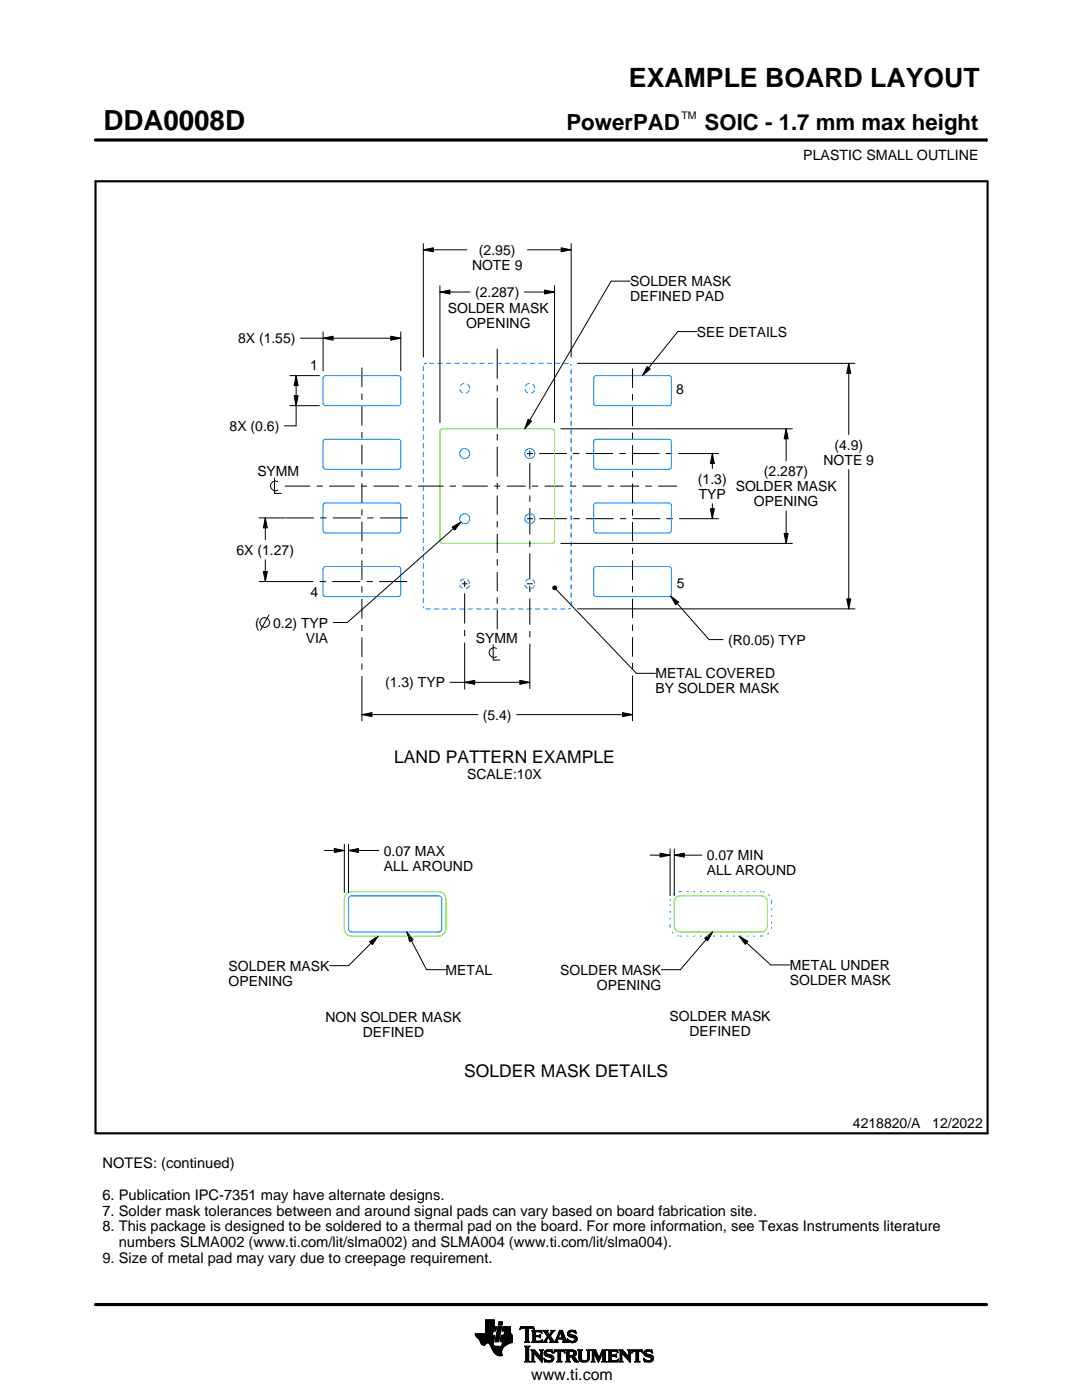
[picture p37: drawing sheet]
<svg xmlns="http://www.w3.org/2000/svg" width="216mm" height="279mm" viewBox="0 0 216 279" stroke-linecap="round" stroke-linejoin="round" font-family="sans-serif">
<defs><g id="words">
<text font-size="5.5" x="20.6" y="26">DDA0008D</text>
<text font-size="5.3" x="125.5" y="17.4">EXAMPLE BOARD LAYOUT</text>
<g font-size="4.4">
<text x="113" y="26">PowerPAD</text>
<text x="140.6" y="26">SOIC - 1.7 mm max height</text>
</g>
<g font-size="3.5">
<text x="78.7" y="152.2">LAND PATTERN EXAMPLE</text>
<text x="92.6" y="214.9">SOLDER MASK DETAILS</text>
</g>
<text font-size="3.2" x="106" y="275.3">www.ti.com</text>
<g font-size="2.9">
<text x="20.5" y="233.2">NOTES: (continued)</text>
<text x="20.5" y="239.5">6. Publication IPC-7351 may have alternate designs.</text>
<text x="20.5" y="242.6">7. Solder mask tolerances between and around signal pads can vary based on board fabrication site.</text>
<text x="20.5" y="245.8">8. This package is designed to be soldered to a thermal pad on the board. For more information, see Texas Instruments literature</text>
<text x="23.7" y="248.9">numbers SLMA002 (www.ti.com/lit/slma002) and SLMA004 (www.ti.com/lit/slma004).</text>
<text x="20.5" y="252.1">9. Size of metal pad may vary due to creepage requirement.</text>
</g>
<g font-size="2.8">
<text x="160.3" y="32">PLASTIC SMALL OUTLINE</text>
<text x="94.2" y="53.9">NOTE 9</text>
<text x="95.6" y="50.9">(2.95)</text>
<text x="94.8" y="59.3">(2.287)</text>
<text x="125.7" y="57.1">SOLDER MASK</text>
<text x="89.4" y="62.4">SOLDER MASK</text>
<text x="93" y="65.4">OPENING</text>
<text x="125.7" y="60.1">DEFINED PAD</text>
<text x="47.5" y="68.5">8X (1.55)</text>
<text x="139.1" y="67.2">SEE DETAILS</text>
<text x="61.9" y="73.9">1</text>
<text x="134.9" y="78.6">8</text>
<text x="45.8" y="86">8X (0.6)</text>
<text x="166.5" y="89.7">(4.9)</text>
<text x="51.3" y="95">SYMM</text>
<text x="152.4" y="95">(2.287)</text>
<text x="164.3" y="92.7">NOTE 9</text>
<text x="139.3" y="96.5">(1.3)</text>
<text x="139.4" y="99.5">TYP</text>
<text x="146.8" y="98">SOLDER MASK</text>
<text x="150.4" y="101">OPENING</text>
<text x="47.2" y="110.7">6X (1.27)</text>
<text x="62" y="119.1">4</text>
<text x="135" y="117.4">5</text>
<text x="50.9" y="125.2">(</text>
<text x="54.5" y="125.2">0.2) TYP</text>
<text x="61" y="128.2">VIA</text>
<text x="95" y="128.2">SYMM</text>
<text x="145.3" y="128.6">(R0.05) TYP</text>
<text x="76.9" y="137.2">(1.3) TYP</text>
<text x="130.8" y="135.4">METAL COVERED</text>
<text x="96.3" y="143.6">(5.4)</text>
<text x="130.8" y="138.4">BY SOLDER MASK</text>
<text x="93.2" y="155.4">SCALE:10X</text>
<text x="76.6" y="170.7">0.07 MAX</text>
<text x="76.6" y="173.7">ALL AROUND</text>
<text x="141" y="171.7">0.07 MIN</text>
<text x="141" y="174.7">ALL AROUND</text>
<text x="45.6" y="193.7">SOLDER MASK</text>
<text x="45.6" y="196.7">OPENING</text>
<text x="88.9" y="194.5">METAL</text>
<text x="111.8" y="194.5">SOLDER MASK</text>
<text x="119.1" y="197.5">OPENING</text>
<text x="157.6" y="193.6">METAL UNDER</text>
<text x="157.6" y="196.6">SOLDER MASK</text>
<text x="133.6" y="203.8">SOLDER MASK</text>
<text x="64.9" y="204">NON SOLDER MASK</text>
<text x="72.4" y="207">DEFINED</text>
<text x="137.6" y="206.8">DEFINED</text>
<text x="170.2" y="225.2">4218820/A</text>
<text x="186" y="225.2">12/2022</text>
</g>
<text font-size="2.1" x="136" y="23.8">TM</text>
</g></defs>
<g fill="none" stroke="#000" stroke-width=".2">
<path d="M19.1 27.9h177.7M196.8 27.7v.5M84.5 49.9l2-.4v.8zM84.5 48.6v22.7M84.5 49.9h8.7M87.8 58.3l2-.4v.8zM87.8 57v27.3M87.8 58.3h6M104.6 58.3h6.1M105.3 49.9h8.7M108.7 57.9l2 .4-2 .4zM110.7 57v27.3"/>
<path d="M112 49.5l2 .4-2 .4zM114 48.6v22.7M125.7 56.1h-3.8l-17.2 29.5M57.8 75h5.9M58.7 79h.8l-.4 2zM59.1 75l.4 2h-.8zM59.1 75v10h-2.3M60 67.5h20M64.5 67.5l2-.4v.8zM64.5 66.2v7.8M72.2 73.4v3.9M72.2 78.5v1.3"/>
<path d="M78 67.1l2 .4-2 .4zM80 66.2v7.8M99.2 69.6v6M99.2 76.9v1.2M99.2 79.4v6M115.2 72.5h55.4M126.2 73.5v3.9M126.2 78.7v1.2M129.1 73.2l.6 .5-1.5 1.3zM139.1 66.2h-3.8l-7.1 8.8M169.4 72.5l.4 2h-.8zM169.4 72.5v14.2"/>
<path d="M54.8 95.4v3.1h1.3M55.5 96.1a.98 .98 0 0 0-1.5 .9 .98 .98 0 0 0 1.5 .8M56.8 97h5.1M57.8 81h5.9M63.2 97h1.2M65.7 97h5.1M72 97h1.3M72.2 81.1v3.9M72.2 86.2v1.3M72.2 88.7v4M72.2 93.9v1.3M72.2 96.4v4"/>
<path d="M74.5 97h5.1M80.9 97h1.2M83.4 97h5.1M89.7 97h1.3M92.2 97h5.1M98.6 97h1.2M99.2 86.6v1.3M99.2 89.1v6M99.2 96.4v1.2M99.2 98.9v3.8M101.1 97h3.8M105.2 90.5h1.1"/>
<path d="M105.4 83.7l.7 .4-1.4 1.5zM105.7 90v1.1M105.7 92.4v5.2M105.7 98.9v1.3M106.1 97h1.3M107.6 90.5h5.5M108.7 97h3.7M111.9 85.6h46.2M113.7 97h1.3M114.3 90.5h1.3M116.2 97h3.8M116.9 90.5h5.4"/>
<path d="M121.3 97h1.2M123.6 90.5h1.3M123.8 97h3.7M126.1 90.5h5.5M126.2 81.2v3.9M126.2 86.3v1.3M126.2 88.8v3.9M126.2 94v1.3M126.2 96.5v3.9M128.8 97h1.3M131.3 97h3.8M132.9 90.5h1.2"/>
<path d="M135.4 90.5h8M142.1 90.5l.4 2h-.8zM142.1 90.5v3M156.9 85.6l.4 2h-.8zM156.9 85.6v6.4M169.4 93.7v27.8M51.7 116.1h10.8M51.7 103.4h5.2M52.5 114.1h.8l-.4 2zM52.9 103.4l.4 2h-.8zM52.9 103.4v4.3M52.9 111.7v4.4"/>
<path d="M57 103.4h5.6M63.8 116.1h1.2M63.9 103.4h1.3M66.3 116.1h5.6M66.4 103.4h5.6M72.2 101.6v1.3M72.2 104.1v4M72.2 109.3v1.3M72.2 111.8v4M72.2 117v1.3M72.2 119.5v3.9M73.1 116.1h1.3"/>
<path d="M73.3 103.4h1.2M75.7 116.1h5.6M75.8 103.4h5.6M90.2 105.2l1.8-1-1.3 1.6zM92 104.2l-22.7 20h-2.8M92.2 116.5h1.1M92.7 116v1.1M92.7 118.4v6.1M99.2 104v1.3M99.2 106.5v3.9M99.2 111.6v1.3M99.2 114.1v3.9"/>
<path d="M99.2 119.2v1.3M105.1 116.5h1.2M105.2 103.5h1.1M105.7 101.4v5.3M105.7 107.9v1.3M105.7 110.4v5.3M105.7 116.9v1.3M105.7 119.4v5.3M107.6 103.5h5.5M110.3 117.1l.3-.2 .3 .1 .2 .3-.2 .3-.3 .1-.3-.2zM111 117.6l16 16.8h3.8M111.9 108.4h46.2"/>
<path d="M114.4 103.5h1.3M116.9 103.5h5.5M123.7 103.5h1.3M126.2 103.5h5.5M126.2 101.7v1.2M126.2 104.2v3.9M126.2 109.3v1.3M126.2 111.8v3.9M126.2 117v1.2M126.2 119.5v3.9M133 103.5h1.3M133.8 118.9l1.6 1.3-.6 .5z"/>
<path d="M133.8 118.9l7.7 8.7h2.8M135.5 103.5h7.9M141.7 101.5h.8l-.4 2zM142.1 100.5v3M156.5 106.4h.8l-.4 2zM156.9 102v6.4M169 119.5h.8l-.4 2zM53.7 122.7l-1.7 3M72.2 124.7v1.3M72.2 127.2v3.9M72.2 132.4v1.3M72.2 134.9v9"/>
<path d="M89.8 136.2h15.9M92.7 136.2l2-.4v.8zM92.7 125.7v1.3M92.7 128.2v9.4M98.4 128.6v3.1h1.3M99.1 129.4a.98 .98 0 0 0-1.5 .8 .98 .98 0 0 0 1.5 .9M99.2 121.7v3.9M103.7 135.8l2 .4-2 .4zM105.7 125.9v1.3M105.7 128.5v8.9M115.2 121.5h55.4M126.2 138.8v5.1"/>
<path d="M126.2 124.6v1.3M126.2 127.2v3.8M126.2 132.3v1.3M126.2 134.8v3.9M72.2 142.6l2-.4v.8zM72.2 142.6h23.1M103.1 142.6h23.1M124.2 142.2l2 .4-2 .4zM64.7 169.7h4M66.7 169.3l2 .4-2 .4zM68.7 168.5v9.6M69.5 169.7l2-.4v.8z"/>
<path d="M69.5 168.5v9.6M69.5 169.7h6.1M129.7 170.7h4M131.7 170.3l2 .4-2 .4zM133.7 169.4v9.3M134.5 170.7l2-.4v.8zM134.5 169.4v9.3M134.5 170.7h5.5M73.8 188l1.7-1.2-1.2 1.7zM75.5 186.8l-5.9 5.9h-3.8M81.2 186l1.3 1.6-.8 .3zM81.2 186l3.9 7.5h3.8"/>
<path d="M140.6 187.2l1.6-1.2-1 1.8zM142.2 186l-6.4 7.5h-3.8M147.5 186.8l1.7 1.1-.5 .6zM147.5 186.8l6.3 5.8h3.8M94.8 266.2h3.5M94.8 266.3h3.5M94.9 266.4h3.3M94.9 266.5h3.8l-.2 1.2M94.9 266.5h3.8M95 266.6h3.7M95 266.7h3.7M95.1 266.8h3.6"/>
<path d="M95.2 266.9h3.4M95.3 267h3.3M95.4 267.1h3.2M95.5 267.2h3.1M95.6 267.3h3M95.7 267.4h2.8M95.7 267.5h2.8M95.8 267.6h2.7M95.8 267.7h2.7M95.9 267.8h2.6M95.9 267.9h2.5M95.9 268h2.5"/>
<path d="M96 268h1.1M96 268.1h1M96.1 268.2h.8M96.1 268.3h.7M96.2 268.4h.6M96.3 268.4h.4M96.9 266.1h1.4M96.9 266h1.4M96.9 265.9h1.4M96.9 265.8h1.5M96.9 265.7h1.5M96.9 264.7l2.2 .1-.2 .9h-.5l-.2 .8"/>
<path d="M96.9 265.6h2M96.9 265.5h2M96.9 265.4h2M96.9 265.3h2.1M96.9 265.2h2.1M96.9 265.1h2.1M96.9 265h2.1M96.9 264.9h2.1M96.9 264.8h2.2M96.9 264.6h1.7M96.9 264.5h1.7M96.9 264.4h1.7"/>
<path d="M96.9 264.3h1.7M96.9 264.2h1.7M96.9 264.1h1.7M96.9 264h1.7M96.9 263.9h1.7M96.9 263.8h1.7M96.9 263.7h1.7M96.9 263.6h1.7M96.9 263.5h1.7M96.9 263.4h1.7M97.5 268h.9M97.6 268.1h.8"/>
<path d="M97.7 268.2h.7M97.7 268.3h.7M97.8 268.4h.6M97.9 268.5h.6M97.9 268.6h.7M98 268.7h1.1M98 268.8h2.6M98 268.8h2.5M98.1 268.9h2.3M98.1 269h2.3M98.1 269.1h2.2M98.2 269.2h2.1"/>
<path d="M98.2 269.2h2M98.2 269.3h2M98.3 269.4h1.9M98.3 269.5h1.8M98.4 269.6h1.7M98.4 268v.4l.3 .2 2 .1M98.5 269.7h1.6M98.5 267.7l-.1 .3M98.5 269.8h1.6M98.6 269.9h1.5M98.6 264.8v-1.4h-1.7v2.8h-2.1l.1 .3 .8 .9 .6 1h.4l.5-.4 .4 .1 1 1.8 .8 .6h.8l-.1-1.1 .8-.9M98.6 270h1.5"/>
<path d="M98.7 270h1.4M98.8 270.1h1.3M98.8 267.7h.7M98.8 267.6h.7M98.8 267.5h.7M98.9 270.2h1.2M98.9 267.4h.7M98.9 267.3h.7M98.9 267.2h.7M98.9 267.1h.7M98.9 267h.7M98.9 270.3h1.3"/>
<path d="M99 266.9h.6M99 266.9h.7M99 266.8h.7M99 266.7h.7M99 266.6h.7M99 266.5h.7M99.1 270.4h1.1M99.1 266.4h.7M99.1 266.3h.7M99.1 266.2h.7M99.1 266.1h.7M99.1 266h.7"/>
<path d="M99.2 265.9h.7M99.2 265.8h.7M99.2 270.4h1M99.2 265.7h.7M99.2 265.6h.7M99.2 265.5h.7M99.3 265.4h.6M99.3 265.4h.7M99.3 265.3h.7M99.3 265.2h.7M99.3 265.1h.7M99.3 265h.7"/>
<path d="M99.4 270.5h.8M99.4 264.9h.7M99.4 264.8h.7M99.4 264.8h.7l-.6 3h-.7zM99.4 264.5l.2-.7h.7l-.2 .7h-.7M99.5 264.4h.6M99.5 264.3h.7M99.5 264.2h.7M99.5 264.1h.7M99.5 264h.7M99.5 263.9h.7M99.6 263.8h.7"/>
<path d="M99.8 270.6h.1M99.8 267.7h2.4M99.8 267.6h2.4M99.8 267.5h2.4M99.9 267.4h2.3M99.9 267.3h2.3M99.9 267.2h2.3M99.9 267.1h2.3M99.9 267h2.3M99.9 266.9h2.3M100 266.9h2.2M100 266.8h2.2"/>
<path d="M100 266.7h2.2M100 266.6h2.2M100 266.5h2.2M100.1 268.6h.7M100.2 268.5h.7M100.2 268.4h.8M100.2 268.4h.9M100.2 268.3h1M100.2 268.2h1.2M100.2 265.6h1.6M100.2 268.1h1.4M100.2 265.5h1.6"/>
<path d="M100.2 268h1.6M100.3 265.4h1.5M100.3 268h1.7M100.3 267.9h1.9M100.3 265.3h1.5M100.3 267.8h1.9M100.3 265.2h1.5M100.3 265.1h1.5M100.3 265h1.5M100.4 264.9h1.4M100.4 264.8h1.4M100.6 266.5l.1-.8h-.5l.2-.9h1.4l.1 1.1 .3 .6v1.4l-1.3 .6"/>
<path d="M100.6 266.4h1.5M100.6 266.3h1.4M100.6 266.2h1.4M100.6 266.1h1.3M100.7 266h1.2M100.7 265.9h1.2M100.7 265.8h1.1M100.7 265.7h1.1M102.2 266.5h-2.2l-.2 1.1 .1 .2h.4l-.2 .9M103.7 265.3h.1M103.8 265.2h.2M103.8 265h2.8"/>
<path d="M103.8 264.9h2.7M103.9 264.8h2.6M104.7 267.8h1M104.7 271.8h1.1M104.7 268.7h1M104.8 267.7h.7M104.8 271.7h.8M104.9 265.2h.6M104.9 268.9h.6M104.9 267.6h.6M104.9 267.5l-.2 .3M104.9 267.5h.6"/>
<path d="M104.9 267.4h.6M104.9 267.3h.6M104.9 267.2h.6M104.9 267.1h.6M104.9 267h.6M104.9 266.8h.6M104.9 266.7h.6M104.9 266.6h.6M104.9 266.5h.6M104.9 266.4h.6M104.9 266.3h.6M104.9 266.2h.6"/>
<path d="M104.9 266.1h.6M104.9 265.9h.6M104.9 265.8h.6M104.9 265.7h.6M104.9 265.6h.6M104.9 265.5h.6M104.9 265.4h.6M104.9 265.3h.6M104.9 271.5h.6M104.9 269h.6M104.9 271.4h.6M104.9 271.4v-2.4l-.2-.4h1.1l-.3 .4v2.4"/>
<path d="M104.9 271.4l-.2 .4h1.1l-.3-.4M104.9 271.3h.6M104.9 271.2h.6M104.9 271.1h.6M104.9 271h.6M104.9 270.9h.6M104.9 270.8h.6M104.9 270.6h.6M104.9 270.5h.6M104.9 270.4h.6M104.9 270.3h.6M104.9 270.2h.6"/>
<path d="M104.9 270.1h.6M104.9 270h.6M104.9 269.9h.6M104.9 269.8h.6M104.9 269.6h.6M104.9 269.5h.6M104.9 269.4h.6M104.9 269.3h.6M104.9 269.2h.6M104.9 269.1h.6M105.5 267.5l.2 .3M105.5 267.5v-2.3l.7-.1 .4 .3-.1-.6h-2.6l-.1 .6 .4-.3 .7 .1v2.3"/>
<path d="M105.7 267.8h-1M105.9 271.8h.8M105.9 269.4h.8M106.1 269.5h.7M106.1 267.8h2M106.1 271.7h.5M106.2 269.6h.7M106.2 271.5h.3M106.2 265.6h1.8M106.2 269.8h.8M106.2 271.4h.3M106.2 271.4l-.3 .4h.8l-.2-.4"/>
<path d="M106.2 271.3h.3M106.2 271.2h.3M106.2 271.1h.3M106.2 271h.3M106.2 270.9h.3M106.2 270.8h.3M106.2 270.6h.3M106.2 270.5h.3M106.2 270.4h.3M106.2 270.3h.3M106.2 270.2h.3M106.2 270.1h.3"/>
<path d="M106.2 270h1M106.2 269.9h.9M106.2 269.8v1.6M106.2 269.8l-.3-.4h.8l1.2 1.4M106.3 267.7h1.8M106.3 265.7h1.8M106.3 267.6h.6M106.3 265.8h.6M106.3 267.5l-.2 .3M106.3 267.5h.5M106.3 267.4h.5M106.3 267.3h.5"/>
<path d="M106.3 267.2h.5M106.3 267.1h.5M106.3 267h.5M106.3 266.8h.5M106.3 266.7h1.6M106.3 266.6h1.6M106.3 266.5h.5M106.3 266.4h.5M106.3 266.3h.5M106.3 266.2h.5M106.3 266.1h.5M106.3 265.9h.5"/>
<path d="M106.4 265.2h.2M106.5 270h.1M106.5 270v1.4M106.5 265.3h.1M106.6 270.1h.7M106.7 270.2h.7M106.8 270.3h.7M106.8 265.9l.2-.1h.6l.6 .2-.2-.5h-1.9l.2 .3v1.7M106.8 265.9v.6h.8l.3-.2v.7M106.9 270.4h.7M107 270.5h.7M107.1 270.6h.7"/>
<path d="M107.2 270.8h1M107.3 270.9h.9M107.4 271h.8M107.5 271.1h.7M107.6 271.2h.6M107.6 266.5h.3M107.7 271.3h.5M107.7 269.4h.7M107.7 266.8h.2M107.7 267.6h.5M107.8 266.4h.1M107.8 271.4h.4"/>
<path d="M107.8 267h.1M107.8 265.8h.3M107.8 269.5h.5M107.9 271.5h.3M107.9 269.6h.3M107.9 267l-.3-.2h-.8l.1 .8h.9l.5-.2M107.9 269.8h.3M107.9 270.6h.3M107.9 270.5h.3M107.9 270.4h.3M107.9 270.3h.3M107.9 270.2h.3"/>
<path d="M107.9 270.1h.3M107.9 270h.3M107.9 269.9h.3M107.9 269.8v1M107.9 269.8l-.2-.4h.7l-.2 .4M108 271.7h.2M108 265.9h.1M108 267.5h.2M108.1 271.8h.1M108.1 266.1h.1M108.2 267.4h.1M108.2 269.8v2.1l-1.7-1.9"/>
<path d="M108.2 267.8h.9M108.3 267.4l-.2 .5-2-.1M108.3 265.6h1M108.5 267.7h.5M108.5 271.1l.8 .4h.5l.2-.2-.1-.3-1-.4-.3-.3 .1-.7 .8-.2 .5 .1 .2-.1 .1 .6-.9-.3-.3 .1-.1 .3 1.3 .4 .2 .6M108.5 271.1h.1M108.5 265.7h.7M108.5 271.2h.2M108.6 271.3h.2M108.6 270.1h.4M108.6 270h.4M108.6 270.2h.6"/>
<path d="M108.6 267.6h.4M108.6 271.4h.4M108.6 269.9h.4M108.6 270.3h1M108.6 265.8h.7M108.6 271.5h.8M108.6 269.8h.5M108.7 271.7h1.5M108.7 270.4h1.3M108.7 267.5h.3M108.7 271.8h.1M108.7 265.9h.6"/>
<path d="M108.7 269.6h1.5M108.8 267.4h.3M108.8 270.5h1.5M108.8 266.1h.6M108.8 269.5h1.4M108.8 267.3h.4M108.9 266.2h.6M108.9 267.2h.4M108.9 266.3h.6M108.9 270.6h1.5M109 267.1h.3M109 266.4h1"/>
<path d="M109.1 271.8h.9M109.1 269.4h.7M109.1 267h.9M109.1 266.5h.8M109.1 267.8h-.9M109.2 266.8h.8M109.2 266.6h.6M109.2 266.7h.7M109.2 266.7l-.6 .9-.4 .2M109.3 270.8h1.1M109.5 267.1h.6M109.6 267.2h.6"/>
<path d="M109.7 271.5h.7M109.7 267.3h.6M109.7 267.8l.2-.1-.5-.8-.4 .8 .1 .1M109.7 267.8h1.6M109.7 266.3h.4M109.7 267.4h.6M109.8 270.9h.7M109.8 266.2h.3M109.8 266.6l.9 1.2 1-2.3h.5l.8 2.1 .3 .2M109.8 267.5h.6M109.9 266.1h.3M109.9 269.8h.4"/>
<path d="M109.9 267.6h.6M109.9 267.7h.7M109.9 271.4h.5M109.9 265.9h.4M110 271h.5M110 265.6h.7M110 265.9l-.4 .5-.4-.6 .2-.3h-1.1l.9 1.2M110 265.9l.1-.2-.2-.2h.8l-.9 1.1M110 271.3h.5M110 265.8h.4M110 271.1h.5M110 271.2h.5"/>
<path d="M110.1 269.4h.1M110.1 265.7h.4M110.1 269.9h.2M110.2 270h.1M110.5 270h.1M110.5 269.9h.2M110.5 271.1l-.3 .6-.7 .2-.6-.2-.2 .1-.2-.7M110.5 269.8h.3M110.6 269.6h2.1M110.6 269.5h2M110.6 269.4h2M110.7 267.7h.5"/>
<path d="M110.8 267.6h.4M110.9 267.5h.3M110.9 267.4h.3M111 267.3h.3M111 267.2h1.8M111 267.1h1.8M111.1 267h.3M111.1 271.8h1M111.1 266.8h.4M111.2 266.7h.3M111.2 267.5l.1-.2h1l.1 .2M111.2 267.5v.3h.1"/>
<path d="M111.2 266.6h.3M111.3 266.5h.3M111.3 271.7h.6M111.3 266.4h.3M111.3 271.5h.6M111.3 267.8h-1.6M111.3 269.8h.6M111.4 266.3h.3M111.4 271.4h.5M111.4 271.4l-.1-1.7h-.4l-.4 .4 .2-.7h1.9l.1 .7-.4-.4h-.4v1.7M111.4 270.5h.5M111.4 270.4h.5"/>
<path d="M111.4 270.3h.5M111.4 270.2h.5M111.4 270.1h.5M111.4 270h.5M111.4 269.9h.5M111.4 271.4l-.3 .4h1l-.2-.4M111.4 271.3h.5M111.4 271.2h.5M111.4 271.1h.5M111.4 271h.5M111.4 270.9h.5M111.4 270.8h.5"/>
<path d="M111.4 270.6h.5M111.4 266.2h.3M111.4 266.1h.4M111.5 265.9h.9M111.5 265.8h.8M111.6 265.7h.7M111.6 265.6h.6M111.8 265.9l.4 1.1h-.8zM111.9 266.1h.5M111.9 266.2h.5M111.9 266.3h.6M112 266.4h.5"/>
<path d="M112 266.5h.6M112.1 266.6h.5M112.1 266.7h.6M112.1 266.8h.6M112.2 267h.5M112.2 267.8h1.1M112.3 267.3h.6M112.3 267.4h.6M112.4 267.5h.6M112.4 267.5v.3h-.2M112.4 269.8h.3M112.4 267.6h.6"/>
<path d="M112.4 267.7h.7M112.6 269.9h.1M112.6 270h.2M112.8 271.8h1M112.8 269.4h1.6M113 269.5h1.7M113 271.7h.7M113 269.6h1.9M113 271.5h.6M113 269.8h.6M113 271.4h.6M113 271.4l-.2 .4h1l-.2-.4"/>
<path d="M113 271.3h.6M113 271.2h.6M113 271.1h.6M113 271h.6M113 270.9h.6M113 270.8h1.5M113 270.6h1.6M113 270.5h1.8M113 270.4h.6M113 270.3h.6M113 270.2h.6M113 270.1h.6"/>
<path d="M113 270h.6M113 269.9h.6M113 269.8v1.6M113 269.8l-.2-.4h1.5l.5 .2 .2 .3v.4l-.2 .3-.4 .1M113.2 267.3h.2M113.2 267.4h.3M113.2 266.2h.5M113.2 266.3h.6M113.2 266.1h.5M113.3 267.5h.3M113.3 267.8h-1.1M113.3 266.4h.9"/>
<path d="M113.3 265.9h.4M113.3 267.6h.6M113.3 266.5h1.3M113.3 267.7h1.6M113.3 265.8h.5M113.3 267.8h.2M113.4 266.6h1.5M113.4 265.7h1.5M113.4 265.7l.5-.2 .7 .1 .2-.1 .1 .7-.7-.4h-.4l-.1 .3 .1 .2 .9 .2 .4 .3 .1 .5-.3 .5-.6 .2-.7-.2-.2 .1-.2-.7 .9 .5 .4-.1 .2-.3-.1-.3-1.2-.4-.2-.5zM113.5 266.7h1.5M113.5 265.6h1.4M113.6 271.4v-.6h.4l.7 .9 .8 .1"/>
<path d="M113.6 269.9l.1-.2 .7 .2v.4l-.4 .2M113.6 269.9v.6M113.7 267.8h1.1M113.8 266.8h1.3M113.8 265.5h.6M114 268h.4M114.1 270.9h.6M114.2 271h.6M114.2 271.1h.7M114.3 271.2h.6M114.3 267h.8M114.3 269.8h.7"/>
<path d="M114.3 270.4h.6M114.4 271.3h.6M114.4 270.7l1.1 1.1M114.4 270.7h.1M114.4 271.4h.7M114.4 269.9h.6M114.4 270.3h.6M114.5 267.6h.5M114.5 270.2h.5M114.5 270h.5M114.5 265.8h.4M114.5 270.1h.5"/>
<path d="M114.5 271.5h.7M114.6 271.7h.7M114.6 267.1h.6M114.6 267.5h.5M114.7 267.2h.5M114.7 267.4h.5M114.7 265.9h.3M114.7 267.3h.5M114.7 271.8h.8M114.8 266.1h.2M114.9 266.2h.1M115.3 269.4h.9"/>
<path d="M115.4 269.5h.7M115.5 269.6h.5M115.5 269.8h.5M115.5 269.8v1.4l.4 .5 .6 .2 .6-.1 .4-.3 .1-.5M115.5 271h.5M115.5 270.9h.5M115.5 270.8h.5M115.5 270.6h.5M115.5 270.5h.5M115.5 270.4h.5M115.5 270.3h.5M115.5 270.2h.5"/>
<path d="M115.5 270.1h.5M115.5 270h.5M115.5 269.9h.5M115.5 269.8l-.2-.4h.9l-.2 .4M115.5 271.1h.5M115.5 271.2h.5M115.5 271.3h.6M115.6 271.4h.6M115.7 271.5h.8M115.8 271.7h1.5M116 271l.2 .4 .4 .2 .5-.2 .2-.4M116 269.8v1.2"/>
<path d="M116 271.8h1.1M116.8 271.5h.6M117 269.4h.8M117.1 271.4h.4M117.2 269.5h.5M117.2 271.3h.4M117.2 269.6h.4M117.2 271.2h.4M117.2 271.1h.4M117.3 269.8h.3M117.3 271h.3M117.3 270.9h.3"/>
<path d="M117.3 270.8h.3M117.3 270.6h.3M117.3 270.5h.3M117.3 270.4h.3M117.3 270.3h.3M117.3 270.2h.3M117.3 270.1h.3M117.3 270h.3M117.3 269.9h.3M117.6 269.8l.2-.4h-.8l.2 .3 .1 1.3M117.6 269.8v1.2M118 271.8h.7"/>
<path d="M118 269.4h.8M118.1 269.5h.8M118.1 271.7h.5M118.2 269.6h.7M118.2 271.5h.3M118.2 269.8h.8M118.2 271.4h.3M118.2 269.8l-.2-.4h.8l.7 1.6 .7-1.6h.9l-.3 .4M118.2 271.4l-.2 .4h.7l-.2-.4M118.2 271.3h.3M118.2 271.2h.3M118.2 271.1h.3"/>
<path d="M118.2 271h.3M118.2 270.9h.3M118.2 270.8h.3M118.2 270.6h.3M118.2 270.5h.3M118.2 270.4h.3M118.2 270.3h.3M118.2 270.2h.3M118.2 270.1h.3M118.2 270h.9M118.2 269.9h.8M118.2 269.8v1.6"/>
<path d="M118.6 270.1h.5M118.6 270.2h.6M118.7 270.3h.5M118.7 270.4h.6M118.8 270.5h.5M118.8 270.6h.6M118.9 270.8h.5M118.9 270.9h.6M119 271h.8M119 271.1h.8M119.1 271.2h.6M119.1 271.3h.6"/>
<path d="M119.2 271.4h.4M119.2 271.5h.4M119.3 271.7h.2M119.3 271.8h.2M119.6 270.9h.3M119.6 270.8h.3M119.7 270.6h.3M119.7 270.5h.3M119.8 270.4h.3M119.8 270.3h.3M119.9 270.2h.3M119.9 270.1h.3"/>
<path d="M120 270h.8M120 269.9h.8M120 269.8h.8M120.1 271.8h1M120.1 269.6h.7M120.1 269.5h.8M120.2 269.4h.9M120.2 271.7h.7M120.3 271.5h.5M120.3 271.4h.5M120.3 271.4l-.2 .4h1l-.3-.4M120.3 271.4v-1.5l-.9 2-.9-2v1.5"/>
<path d="M120.3 271.3h.5M120.3 271.2h.5M120.3 271.1h.5M120.3 271h.5M120.3 270.9h.5M120.3 270.8h.5M120.3 270.6h.5M120.3 270.5h.5M120.3 270.4h.5M120.3 270.3h.5M120.3 270.2h.5M120.3 270.1h.5"/>
<path d="M120.8 269.8v1.6M121.2 271.8h2M121.2 269.4h1.9M121.4 269.5h1.8M121.4 271.7h1.9M121.5 269.6h1.7M121.5 271.5h1.8M121.5 269.8h.5M121.5 271.4h.5M121.5 269.8l-.3-.4h1.9l.2 .6M121.5 269.9h.5M121.5 269.8v1.6"/>
<path d="M121.5 271.3h.5M121.5 271.2h.5M121.5 271.1h.5M121.5 271h.5M121.5 270.9h.5M121.5 270.8h.5M121.5 270.6h1.5M121.5 270.5h1.5M121.5 270.4h1.5M121.5 270.3h.5M121.5 270.2h.5M121.5 270.1h.5"/>
<path d="M121.5 270h.5M122.6 270.4l.4-.2v.7l-.2-.2h-.8v.8h.2M122.9 270.8h.1M122.9 270.3h.1M123 269.8h.3M123.1 271.4h.3M123.2 269.9h.1M123.3 270h.1M123.3 270l-.4-.3h-.8l-.1 .7M123.3 271.3h.1M123.4 271.2h.1M123.4 271.2l-.2 .6h-2l.3-.4"/>
<path d="M123.4 271.2l-.3 .3h-.4M123.5 271.8h.8M123.5 269.4h.7M123.6 269.5h.7M123.7 271.7h.5M123.7 269.6h.7M123.7 271.5h.4M123.7 269.8h.8M123.7 271.4h.4M123.7 271.4l-.2 .4h.8l-.2-.4M123.7 271.3h.4M123.7 271.2h.4"/>
<path d="M123.7 271.1h.4M123.7 271h.4M123.7 270.9h.4M123.7 270.8h.4M123.7 270.6h.4M123.7 270.5h.4M123.7 270.4h.4M123.7 270.3h.4M123.7 270.2h.4M123.7 270.1h.4M123.7 270h1M123.7 269.9h.9"/>
<path d="M123.7 269.8v1.6M123.7 269.8l-.2-.4h.7l1.2 1.4 .1-1M124.1 270v1.4M124.1 270h.1M124.2 270.1h.6M124.2 270.2h.7M124.3 270.3h.7M124.4 270.4h.7M124.5 270.5h.7M124.6 270.6h.7M124.7 270.8h1.1M124.8 270.9h1"/>
<path d="M124.9 271h.9M125 271.1h.8M125.1 271.2h.7M125.2 271.3h.6M125.2 269.4h.8M125.3 271.4h.5M125.4 269.5h.5M125.4 271.5h.4M125.4 269.6h.4M125.5 269.8h.3M125.5 269.8l-.3-.4h.8l-.2 .4M125.5 270.4h.3"/>
<path d="M125.5 270.3h.3M125.5 270.2h.3M125.5 270.1h.3M125.5 270h.3M125.5 269.9h.3M125.5 270.6h.3M125.5 270.5h.3M125.5 271.7h.3M125.6 271.8h.2M125.8 269.8v2.1l-1.7-1.9M126 270h.1M126.1 269.9h.1"/>
<path d="M126.1 269.8h.3M126.1 269.6h2.1M126.2 269.5h2M126.2 269.4h2M126.6 271.8h1.1M126.9 271.7h.6M126.9 271.5h.5M126.9 269.8h.5M126.9 271.4h.5M126.9 271.4v-1.7h-.5l-.3 .4 .1-.7h1.9l.2 .7-.4-.4h-.5v1.7M126.9 270.5h.5M126.9 270.4h.5"/>
<path d="M126.9 270.3h.5M126.9 270.2h.5M126.9 270.1h.5M126.9 270h.5M126.9 269.9h.5M126.9 271.4l-.3 .4h1.1l-.3-.4M126.9 271.3h.5M126.9 271.2h.5M126.9 271.1h.5M126.9 271h.5M126.9 270.9h.5M126.9 270.8h.5"/>
<path d="M126.9 270.6h.5M128 269.8h.3M128.1 269.9h.2M128.2 270h.1M128.4 271.1h.1M128.4 271.2h.2M128.5 271.3h.2M128.5 270.1h.4M128.5 270h.4M128.5 270.2h.6M128.5 271.4h.4M128.5 269.9h.4"/>
<path d="M128.5 270.3h1M128.5 271.5h.8M128.5 269.8h.5M128.6 271.7h1.5M128.6 270.4h1.3M128.6 271.8h.1M128.6 269.6h1.5M128.7 270.5h1.5M128.7 269.5h1.4M128.8 270.6h1.5M128.9 271.8h1M129 269.4h.7"/>
<path d="M129.1 270.8l-.6-.4 .1-.7 .5-.3 .8 .1 .2-.1 .1 .7-.8-.4-.4 .1-.1 .2 1.3 .5 .2 .6M129.1 270.8l.8 .2v.4l-.7 .1-.8-.4M129.2 270.8h1.1M129.6 271.5h.7M129.6 270.9h.8M129.8 269.8h.4M129.8 271.4h.5M129.9 271h.5M129.9 271.3h.5M129.9 271.1h.5M129.9 271.2h.5M129.9 269.4h.2"/>
<path d="M130 269.9h.2M130.1 270h.1M130.4 271.1l-.3 .6-.7 .2-.6-.2-.2 .1-.2-.7"/>
<circle cx="52.8" cy="124.2" r=".98"/>
</g>
<g fill="#000">
<path d="M84.5 49.9l2-.4v.8zM87.8 58.3l2-.4v.8zM108.7 57.9l2 .4-2 .4zM112 49.5l2 .4-2 .4zM59.1 75l.4 2h-.8zM64.5 67.5l2-.4v.8zM78 67.1l2 .4-2 .4zM129.1 73.2l.6 .5-1.5 1.3zM169.4 72.5l.4 2h-.8zM58.7 79h.8l-.4 2zM105.4 83.7l.7 .4-1.4 1.5zM142.1 90.5l.4 2h-.8z"/>
<path d="M156.9 85.6l.4 2h-.8zM52.9 103.4l.4 2h-.8zM52.5 114.1h.8l-.4 2zM90.2 105.2l1.8-1-1.3 1.6zM110.3 117.1l.3-.2 .3 .1 .2 .3-.2 .3-.3 .1-.3-.2zM133.8 118.9l1.6 1.3-.6 .5zM141.7 101.5h.8l-.4 2zM156.5 106.4h.8l-.4 2zM92.7 136.2l2-.4v.8zM103.7 135.8l2 .4-2 .4zM169 119.5h.8l-.4 2zM72.2 142.6l2-.4v.8z"/>
<path d="M124.2 142.2l2 .4-2 .4zM66.7 169.3l2 .4-2 .4zM69.5 169.7l2-.4v.8zM131.7 170.3l2 .4-2 .4zM134.5 170.7l2-.4v.8zM73.8 188l1.7-1.2-1.2 1.7zM81.2 186l1.3 1.6-.8 .3zM140.6 187.2l1.6-1.2-1 1.8zM147.5 186.8l1.7 1.1-.5 .6z"/>
</g>
<path d="M19.1 36.2h178v190h-178z" fill="none" stroke="#000" stroke-width=".43"/>
<path d="M19 27.9h177.8M19 260.3h177.8" fill="none" stroke="#000" stroke-width=".63"/>
<g fill="none" stroke="#0080ff" stroke-width=".2">
<path d="M64.7 75h15l.3 .5-.1 5.2-.4 .3-14.8-.1-.2-.4v-5zM84.5 73v1M84.5 74.7v1.1M84.5 76.4v1.1M84.5 78.2v1M84.5 79.9v1M84.6 72.7h.1M84.7 72.6l-.1 .1M84.7 72.6h.1M84.9 72.5l-.2 .1M84.9 72.5h.1M85 72.5h-.1"/>
<path d="M85 72.5h.1M85.6 72.5h1M87.3 72.5h1M89 72.5h1M90.7 72.5h1M92.3 72.5h1.1M94 72.5h1M95.7 72.5h1M97.4 72.5h1M99.1 72.5h1M100.7 72.5h1M102.4 72.5h1"/>
<path d="M104.1 72.5h1M105.8 72.5h1M107.4 72.5h1M109.1 72.5h1M110.8 72.5h1M112.5 72.5h1M113.8 72.6h.1M113.8 72.6v.1M113.8 72.7h.1M113.9 72.7l.1 .3M114 73h.1M114 73.7v1"/>
<path d="M114 75.4v1M114 77.1v1.1M114 78.8v1.1M118.7 75h15l.3 .5-.1 5.2-.4 .3-14.8-.1-.2-.4v-5zM64.7 87.7h15l.3 .5-.1 5.2-.4 .3-14.8-.1-.2-.4v-5zM84.5 81.6v1M84.5 83.3v1M84.5 85v1M84.5 86.7v1.1M84.5 88.4v1.1M84.5 90.2v1M84.5 91.9v1"/>
<path d="M84.5 93.6v1M84.5 95.3v1M84.5 97v1M84.5 98.7v1.1M114 80.6v1M114 82.3v1M114 84v1M114 85.7v1M114 87.4v1M114 89.1v1.1M114 90.8v1.1M114 92.6v1"/>
<path d="M114 94.3v1M114 96v1M114 97.7v1M114 99.4v1M118.7 87.7h15l.3 .5-.1 5.2-.4 .3-14.8-.1-.2-.4v-5zM64.7 113.1h15l.3 .5-.1 5.2-.4 .3-14.7-.1-.3-.4v-5zM64.7 100.4h15l.3 .5-.1 5.2-.4 .3-14.8-.1-.2-.4v-5zM84.5 100.4v1.1M84.5 102.2v1M84.5 103.9v1M84.5 105.6v1M84.5 107.3v1"/>
<path d="M84.5 109v1M84.5 110.7v1.1M84.5 112.4v1.1M84.5 114.2v1M84.5 115.9v1M84.5 117.6v1M84.5 119.3v1M114 101.1v1.1M114 102.8v1.1M114 104.6v1M114 106.3v1M114 108v1"/>
<path d="M114 109.7v1M114 111.4v1M114 113.1v1.1M114 114.8v1.1M114 116.6v1M114 118.3v1M114 120v1M118.7 113.1h15l.3 .5-.1 5.2-.4 .3-14.8-.1-.2-.4v-5zM118.7 100.4h15l.3 .5-.1 5.2-.4 .3-14.8-.1-.2-.4v-5zM84.5 121v.2M84.5 121h.1M84.5 121.2h.1"/>
<path d="M84.5 121.2l.2 .2M84.7 121.4h.1M85 121.5h1M86.6 121.5h1.1M88.3 121.5h1M90 121.5h1M91.7 121.5h1M93.4 121.5h1M95 121.5h1M96.7 121.5h1M98.4 121.5h1M100.1 121.5h1"/>
<path d="M101.7 121.5h1M103.4 121.5h1M105.1 121.5h1M106.8 121.5h1M108.4 121.5h1M110.1 121.5h1M111.8 121.5h1M113.5 121.5h.1M113.6 121.5h-.1M113.9 121.3l-.3 .2M69.7 179l.4-.2h17.4a.6 .6 0 0 1 .6 .6v6a.6 .6 0 0 1-.6 .6h-17.4a.6 .6 0 0 1-.6-.6v-6z"/>
<circle cx="92.7" cy="90.5" r="1"/>
<circle cx="105.7" cy="90.5" r="1"/>
<circle cx="92.7" cy="103.5" r="1"/>
<circle cx="105.7" cy="103.5" r="1"/>
</g>
<path d="M88 85.6h22.2l.4 .2 .1 22.1-.3 .5h-22.1l-.4-.2-.1-22.1zM69.3 178.2l.8-.3h17.4a1.44 1.44 0 0 1 1.5 1.5v6a1.44 1.44 0 0 1-1.5 1.4h-17.4a1.44 1.44 0 0 1-1.4-1.4v-6l.1-.5zM135 179l.7-.2h16.2a1.2 1.2 0 0 1 1.2 1.2v4.8a1.2 1.2 0 0 1-1.2 1.2h-16.2a1.2 1.2 0 0 1-1.2-1.2v-4.8l.1-.4z" fill="none" stroke="#6ef200" stroke-width=".2"/>
<path d="M135.7 177.9h16.2M135.7 177.9a2.04 2.04 0 0 0-2 2.1M154 180v4.8M154 180a2.04 2.04 0 0 0-2.1-2.1M133.7 184.8v-4.8M133.7 184.8a2.04 2.04 0 0 0 2 2M151.9 186.8h-16.2M151.9 186.8a2.04 2.04 0 0 0 2.1-2" fill="none" stroke="#0080ff" stroke-width=".2" stroke-dasharray=".3 1" stroke-linecap="butt"/>
<path d="M93.7 77.5a1 1 0 0 0-1.4-.9 1 1 0 0 0-.3 1.6 1 1 0 0 0 1.6-.3l.1-.4M106.7 77.5a1 1 0 0 0-1.4-.9 1 1 0 0 0-.3 1.6 1 1 0 0 0 1.6-.3l.1-.4M93.7 116.5a1 1 0 0 0-1.4-.9 1 1 0 0 0-.3 1.6 1 1 0 0 0 1.6-.3l.1-.4M106.7 116.5a1 1 0 0 0-1.4-.9 1 1 0 0 0-.3 1.6 1 1 0 0 0 1.6-.3l.1-.4" fill="none" stroke="#0080ff" stroke-width=".2" stroke-dasharray="1 .7" stroke-linecap="butt"/>
<use href="#words"/>
</svg>
